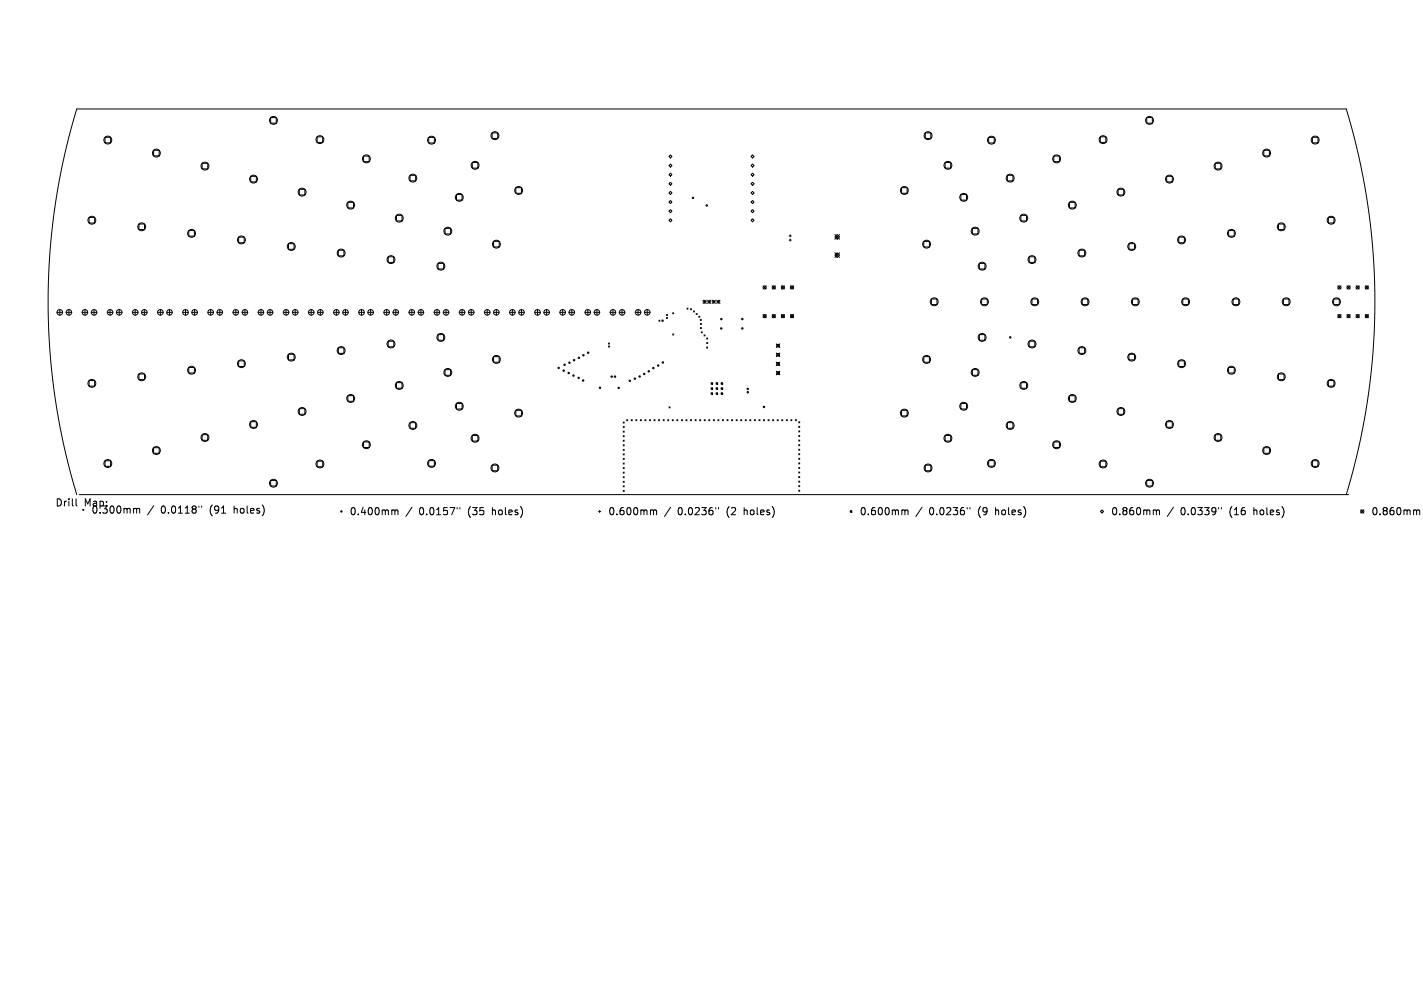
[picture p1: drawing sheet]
<svg xmlns="http://www.w3.org/2000/svg" width="297mm" height="210mm" viewBox="0 0 297 210" stroke-linecap="round" stroke-linejoin="round" font-family="sans-serif">
<defs><g id="words">
<g font-size="2.1">
<text x="11.5" y="105.9">Drill</text>
<text x="17.5" y="105.9">Map:</text>
<text x="19" y="107.4">0.300mm</text>
<text x="33.6" y="107.4">0.0118&quot;</text>
<text x="43.9" y="107.4">(91</text>
<text x="49" y="107.4">holes)</text>
<text x="72.9" y="107.7">0.400mm</text>
<text x="87.5" y="107.7">0.0157&quot;</text>
<text x="97.8" y="107.7">(35</text>
<text x="102.9" y="107.7">holes)</text>
<text x="126.9" y="107.7">0.600mm</text>
<text x="141.5" y="107.7">0.0236&quot;</text>
<text x="151.7" y="107.7">(2</text>
<text x="155.5" y="107.7">holes)</text>
<text x="179.4" y="107.7">0.600mm</text>
<text x="193.9" y="107.7">0.0236&quot;</text>
<text x="204.2" y="107.7">(9</text>
<text x="207.9" y="107.7">holes)</text>
<text x="231.8" y="107.7">0.860mm</text>
<text x="246.4" y="107.7">0.0339&quot;</text>
<text x="256.7" y="107.7">(16</text>
<text x="261.8" y="107.7">holes)</text>
<text x="286.2" y="107.7">0.860mm</text>
</g>
</g></defs>
<g fill="none" stroke="#000" stroke-width=".21">
<path d="M21.9 28.7h1.2v1.1h-1.2zM32.1 31.4h1.1v1.1h-1.1zM42.2 34.1h1.2v1.2h-1.2zM52.3 36.8h1.2v1.2h-1.2zM56.5 24.5h1.2v1.2h-1.2zM62.5 39.5h1.1v1.2h-1.1zM66.2 28.6h1.2v1.1h-1.2zM75.9 32.6h1.2v1.1h-1.2zM85.6 36.6h1.1v1.2h-1.1zM89.5 28.7h1.2v1.1h-1.2zM98.6 33.9h1.1v1.2h-1.1zM102.7 27.7h1.2v1.2h-1.2z"/>
<path d="M107.7 39.2h1.1v1.1h-1.1zM139.6 32.7l.3-.4 .4 .4-.4 .3zM139.6 34.6l.3-.4 .4 .4-.4 .3zM139.6 36.5l.3-.4 .4 .4-.4 .3zM139.6 38.4l.3-.4 .4 .4-.4 .3zM156.7 32.7l.4-.4 .3 .4-.3 .3zM156.7 34.6l.4-.4 .3 .4-.3 .3zM156.7 36.5l.4-.4 .3 .4-.3 .3zM156.7 38.4l.4-.4 .3 .4-.3 .3zM188.2 39.2h1.1v1.1h-1.1zM193.1 27.7h1.2v1.2h-1.2zM197.3 33.9h1.1v1.2h-1.1z"/>
<path d="M206.3 28.7h1.2v1.1h-1.2zM210.3 36.6h1.1v1.2h-1.1zM219.9 32.6h1.2v1.1h-1.2zM229.6 28.6h1.2v1.1h-1.2zM233.4 39.5h1.1v1.2h-1.1zM239.3 24.5h1.2v1.2h-1.2zM243.5 36.8h1.2v1.2h-1.2zM253.6 34.1h1.2v1.2h-1.2zM263.8 31.4h1.1v1.1h-1.1zM273.9 28.7h1.2v1.1h-1.2zM18.6 45.4h1.2v1.2h-1.2zM29 46.8h1.2v1.1h-1.2z"/>
<path d="M39.4 48.1h1.2v1.2h-1.2zM49.8 49.5h1.2v1.2h-1.2zM60.2 50.9h1.2v1.1h-1.2zM70.6 52.2h1.2v1.2h-1.2zM72.6 42.2h1.2v1.2h-1.2zM81 53.6h1.2v1.2h-1.2zM82.7 45h1.2v1.1h-1.2zM91.4 55h1.2v1.1h-1.2zM92.9 47.7h1.1v1.1h-1.1zM95.3 40.6h1.1v1.2h-1.1zM103 50.4h1.2v1.2h-1.2zM139.6 40.3l.3-.3 .4 .3-.4 .3z"/>
<path d="M139.6 42.2l.3-.3 .4 .3-.4 .3zM139.6 44.1l.3-.3 .4 .3-.4 .3zM139.6 46l.3-.3 .4 .3-.4 .3zM156.7 40.3l.4-.3 .3 .3-.3 .3zM156.7 42.2l.4-.3 .3 .3-.3 .3zM156.7 44.1l.4-.3 .3 .3-.3 .3zM156.7 46l.4-.3 .3 .3-.3 .3zM159.3 59.7l.6 .6M159.9 59.7l-.6 .6M161.2 59.7l.6 .6M161.8 59.7l-.6 .6M163.1 59.7l.6 .6"/>
<path d="M163.7 59.7l-.6 .6M164.7 49.2h.5M164.7 50.1h.5M164.9 49v.5M164.9 49.9v.4M165 59.7l.6 .6M165.6 59.7l-.6 .6M174.3 49l.9 .9M174.3 52.8l.9 .9M174.7 49l.5 .4-.5 .5-.4-.5zM174.7 52.8l.5 .5-.5 .4-.4-.4zM175.2 49l-.9 .9"/>
<path d="M175.2 52.8l-.9 .9M192.8 50.4h1.2v1.2h-1.2zM200.6 40.6h1.1v1.2h-1.1zM203 47.7h1.1v1.1h-1.1zM204.4 55h1.2v1.1h-1.2zM213.1 45h1.2v1.1h-1.2zM214.8 53.6h1.2v1.2h-1.2zM223.2 42.2h1.2v1.2h-1.2zM225.2 52.2h1.2v1.2h-1.2zM235.6 50.9h1.2v1.1h-1.2zM246 49.5h1.2v1.2h-1.2zM256.4 48.1h1.2v1.2h-1.2z"/>
<path d="M266.8 46.8h1.2v1.1h-1.2zM277.2 45.4h1.2v1.2h-1.2zM279.2 59.7l.7 .6M279.9 59.7l-.7 .6M281.1 59.7l.7 .6M281.8 59.7l-.7 .6M283 59.7l.7 .6M283.7 59.7l-.7 .6M284.9 59.7l.7 .6M285.6 59.7l-.7 .6M11.9 65.2h1.2M12.5 64.6v1.2"/>
<path d="M13.8 65.2h1.2M14.4 64.6v1.2M17.1 65.2h1.2M17.7 64.6v1.2M18.6 79.4h1.2v1.2h-1.2zM19.1 65.2h1.1M19.6 64.6v1.2M22.4 65.2h1.2M23 64.6v1.2M24.3 65.2h1.2M24.9 64.6v1.2M27.6 65.2h1.2"/>
<path d="M28.2 64.6v1.2M29 78.1h1.2v1.1h-1.2zM29.5 65.2h1.2M30.1 64.6v1.2M32.9 65.2h1.2M33.5 64.6v1.2M34.8 65.2h1.2M35.4 64.6v1.2M38.1 65.2h1.2M38.7 64.6v1.2M39.4 76.7h1.2v1.2h-1.2zM40 65.2h1.2"/>
<path d="M40.6 64.6v1.2M43.4 65.2h1.1M44 64.6v1.2M45.3 65.2h1.2M45.9 64.6v1.2M48.6 65.2h1.2M49.2 64.6v1.2M49.8 75.3h1.2v1.2h-1.2zM50.5 65.2h1.2M51.1 64.6v1.2M53.9 65.2h1.1M54.5 64.6v1.2"/>
<path d="M55.8 65.2h1.1M56.4 64.6v1.2M59.1 65.2h1.2M59.7 64.6v1.2M60.2 74h1.2v1.1h-1.2zM61 65.2h1.2M61.6 64.6v1.2M64.4 65.2h1.1M65 64.6v1.2M66.3 65.2h1.1M66.9 64.6v1.2M69.6 65.2h1.2"/>
<path d="M70.2 64.6v1.2M70.6 72.6h1.2v1.2h-1.2zM71.5 65.2h1.2M72.1 64.6v1.2M74.9 65.2h1.1M75.5 64.6v1.2M76.8 65.2h1.1M77.4 64.6v1.2M80.1 65.2h1.2M80.7 64.6v1.2M81 71.2h1.2v1.2h-1.2zM82 65.2h1.2"/>
<path d="M82.6 64.6v1.2M82.7 79.9h1.2v1.1h-1.2zM85.4 65.2h1.1M85.9 64.6v1.2M87.3 65.2h1.1M87.9 64.6v1.2M90.6 65.2h1.2M91.2 64.6v1.2M91.4 69.9h1.2v1.1h-1.2zM92.5 65.2h1.2M92.9 77.2h1.1v1.1h-1.1zM93.1 64.6v1.2"/>
<path d="M95.9 65.2h1.1M96.4 64.6v1.2M97.8 65.2h1.1M98.3 64.6v1.2M101.1 65.2h1.2M101.7 64.6v1.2M103 65.2h1.2M103 74.4h1.2v1.2h-1.2zM103.6 64.6v1.2M106.4 65.2h1.1M106.9 64.6v1.2M108.3 65.2h1.1"/>
<path d="M108.8 64.6v1.2M111.6 65.2h1.2M112.2 64.6v1.2M113.5 65.2h1.2M114.1 64.6v1.2M116.9 65.2h1.1M117.4 64.6v1.2M118.8 65.2h1.1M119.3 64.6v1.2M122.1 65.2h1.2M122.7 64.6v1.2M124 65.2h1.2"/>
<path d="M124.6 64.6v1.2M127 71.6l.2 .2M127 72.2l.2 .2M127.2 71.6l-.2 .2M127.2 72.2l-.2 .2M127.3 65.2h1.2M127.9 64.6v1.2M129.3 65.2h1.1M129.8 64.6v1.2M132.6 65.2h1.2M133.2 64.6v1.2M134.5 65.2h1.2"/>
<path d="M135.1 64.6v1.2M137.5 66.8l.2 .3M137.7 66.8l-.2 .3M139.1 65.6l.2 .3M139.1 66.2l.2 .3M139.3 65.6l-.2 .3M139.3 66.2l-.2 .3M140.4 69.7l.2 .2M140.4 65.3l.2 .2M140.6 65.3l-.2 .2M140.6 69.7l-.2 .2M143.4 64.3l.2 .2"/>
<path d="M143.6 64.3l-.2 .2M144.1 64.5l.2 .2M144.3 64.5l-.2 .2M144.7 64.9l.2 .2M144.9 64.9l-.2 .2M145.3 65.5l.2 .2M145.5 65.5l-.2 .2M145.8 66l.3 .2M146.1 66l-.3 .2M146.1 66.7l.3 .2M146.2 67.5l.2 .2M146.2 68.4l.2 .2"/>
<path d="M146.4 69.3l.2 .2M146.4 66.7l-.3 .2M146.4 67.5l-.2 .2M146.4 68.4l-.2 .2M146.6 69.3l-.2 .2M146.7 62.7l.7 .6M146.7 63h.7M146.9 69.9l.3 .2M147.1 62.7v.6M147.2 69.9l-.3 .2M147.4 62.7l-.7 .6M147.5 72.4l.2 .3"/>
<path d="M147.5 70.5l.2 .3M147.5 71.5l.2 .2M147.7 63h.7M147.7 62.7l.7 .6M147.7 72.4l-.2 .3M147.7 70.5l-.2 .3M147.7 71.5l-.2 .2M148 62.7v.6M148.4 62.7l-.7 .6M148.4 79.9h.3v.3h-.3zM148.6 63h.7M148.6 62.7l.7 .6"/>
<path d="M149 62.7v.6M149.3 62.7l-.7 .6M149.5 79.9h.3v.3h-.3zM149.6 63h.7M149.6 62.7l.7 .6M149.9 62.7v.6M150.3 62.7l-.7 .6M150.5 79.9h.3v.3h-.3zM159.3 65.7l.6 .6M159.9 65.7l-.6 .6M161.2 65.7l.6 .6M161.8 65.7l-.6 .6"/>
<path d="M162 71.8l.8 .7M162 73.7l.8 .7M162 75.6l.8 .7M162 77.5l.8 .7M162.1 71.9h.6v.5h-.6zM162.1 73.8h.6v.5h-.6zM162.1 75.7h.6v.5h-.6zM162.1 77.6h.6v.5h-.6zM162.8 71.8l-.8 .7M162.8 73.7l-.8 .7M162.8 75.6l-.8 .7M162.8 77.5l-.8 .7"/>
<path d="M163.1 65.7l.6 .6M163.7 65.7l-.6 .6M165 65.7l.6 .6M165.6 65.7l-.6 .6M192.8 74.4h1.2v1.2h-1.2zM194.4 62.4h1.2v1.2h-1.2zM203 77.2h1.1v1.1h-1.1zM204.4 69.9h1.2v1.1h-1.2zM204.9 62.4h1.2v1.2h-1.2zM213.1 79.9h1.2v1.1h-1.2zM214.8 71.2h1.2v1.2h-1.2zM215.4 62.4h1.2v1.2h-1.2z"/>
<path d="M225.2 72.6h1.2v1.2h-1.2zM225.9 62.4h1.2v1.2h-1.2zM235.6 74h1.2v1.1h-1.2zM236.4 62.4h1.1v1.2h-1.1zM246 75.3h1.2v1.2h-1.2zM246.9 62.4h1.1v1.2h-1.1zM256.4 76.7h1.2v1.2h-1.2zM257.4 62.4h1.1v1.2h-1.1zM266.8 78.1h1.2v1.1h-1.2zM267.9 62.4h1.1v1.2h-1.1zM277.2 79.4h1.2v1.2h-1.2zM278.4 62.4h1.1v1.2h-1.1z"/>
<path d="M279.2 65.7l.7 .6M279.9 65.7l-.7 .6M281.1 65.7l.7 .6M281.8 65.7l-.7 .6M283 65.7l.7 .6M283.7 65.7l-.7 .6M284.9 65.7l.7 .6M285.6 65.7l-.7 .6M21.9 96.2h1.2v1.1h-1.2zM32.1 93.5h1.1v1.1h-1.1zM42.2 90.7h1.2v1.2h-1.2zM52.3 88h1.2v1.2h-1.2z"/>
<path d="M62.5 85.3h1.1v1.2h-1.1zM66.2 96.3h1.2v1.1h-1.2zM72.6 82.6h1.2v1.2h-1.2zM75.9 92.3h1.2v1.1h-1.2zM85.6 88.2h1.1v1.2h-1.1zM89.5 96.2h1.2v1.1h-1.2zM95.3 84.2h1.1v1.2h-1.1zM98.6 90.9h1.1v1.2h-1.1zM102.7 97.1h1.2v1.2h-1.2zM107.7 85.7h1.1v1.1h-1.1zM130.1 88.1l.2 .2M130.1 89l.2 .3"/>
<path d="M130.1 90l.2 .2M130.1 90.9l.2 .3M130.1 91.9l.2 .2M130.1 92.8l.2 .3M130.1 93.8l.2 .2M130.1 94.8l.2 .2M130.1 95.7l.2 .2M130.1 96.7l.2 .2M130.1 97.6l.2 .2M130.1 98.6l.2 .2M130.1 99.5l.2 .2M130.3 88.1l-.2 .2"/>
<path d="M130.3 89l-.2 .3M130.3 90l-.2 .2M130.3 90.9l-.2 .3M130.3 91.9l-.2 .2M130.3 92.8l-.2 .3M130.3 93.8l-.2 .2M130.3 94.8l-.2 .2M130.3 95.7l-.2 .2M130.3 96.7l-.2 .2M130.3 97.6l-.2 .2M130.3 98.6l-.2 .2M130.3 99.5l-.2 .2"/>
<path d="M130.8 87.6l.2 .2M131 87.6l-.2 .2M131.7 87.6l.3 .2M132 87.6l-.3 .2M132.7 87.6l.2 .2M132.9 87.6l-.2 .2M133.6 87.6l.3 .2M133.9 87.6l-.3 .2M134.6 87.6l.2 .2M134.8 87.6l-.2 .2M135.5 87.6l.3 .2M135.8 87.6l-.3 .2"/>
<path d="M136.5 87.6l.2 .2M136.7 87.6l-.2 .2M137.5 87.6l.2 .2M137.7 87.6l-.2 .2M138.4 87.6l.2 .2M138.6 87.6l-.2 .2M139.4 87.6l.2 .2M139.6 87.6l-.2 .2M139.6 84.9l.3 .3M139.9 84.9l-.3 .3M140.3 87.6l.2 .2M140.5 87.6l-.2 .2"/>
<path d="M141.3 87.6l.2 .2M141.5 87.6l-.2 .2M142.2 87.6l.2 .2M142.4 87.6l-.2 .2M143.2 87.6l.2 .2M143.4 87.6l-.2 .2M144.1 87.6l.2 .2M144.3 87.6l-.2 .2M145.1 87.6l.2 .2M145.3 87.6l-.2 .2M146 87.6l.2 .2M146.2 87.6l-.2 .2"/>
<path d="M147 87.6l.2 .2M147.2 87.6l-.2 .2M147.9 87.6l.2 .2M148.1 87.6l-.2 .2M148.4 80.9h.3v.4h-.3zM148.4 82h.3v.3h-.3zM148.9 87.6l.2 .2M149.1 87.6l-.2 .2M149.5 80.9h.3v.4h-.3zM149.5 82h.3v.3h-.3zM149.8 87.6l.3 .2M150.1 87.6l-.3 .2"/>
<path d="M150.5 80.9h.3v.4h-.3zM150.5 82h.3v.3h-.3zM150.8 87.6l.2 .2M151 87.6l-.2 .2M151.7 87.6l.3 .2M152 87.6l-.3 .2M152.7 87.6l.2 .2M152.9 87.6l-.2 .2M153.6 87.6l.3 .2M153.9 87.6l-.3 .2M154.6 87.6l.2 .2M154.8 87.6l-.2 .2"/>
<path d="M155.5 87.6l.3 .2M155.8 87.6l-.3 .2M156.5 87.6l.2 .2M156.7 87.6l-.2 .2M157.4 87.6l.3 .2M157.7 87.6l-.3 .2M158.4 87.6l.2 .2M158.6 87.6l-.2 .2M159.3 87.6l.3 .2M159.6 87.6l-.3 .2M160.3 87.6l.2 .2M160.5 87.6l-.2 .2"/>
<path d="M161.3 87.6l.2 .2M161.5 87.6l-.2 .2M162.2 87.6l.2 .2M162.4 87.6l-.2 .2M163.2 87.6l.2 .2M163.4 87.6l-.2 .2M164.1 87.6l.2 .2M164.3 87.6l-.2 .2M165.1 87.6l.2 .2M165.3 87.6l-.2 .2M166 87.6l.2 .2M166.2 87.6l-.2 .2"/>
<path d="M166.7 93.8l.2 .2M166.7 88.1l.2 .2M166.7 89l.2 .2M166.7 90l.2 .2M166.7 90.9l.2 .2M166.7 91.9l.2 .2M166.7 92.8l.2 .2M166.7 94.7l.2 .2M166.7 95.7l.2 .2M166.7 96.6l.2 .2M166.7 97.6l.2 .2M166.7 98.5l.2 .2"/>
<path d="M166.7 99.5l.2 .2M166.9 88.1l-.2 .2M166.9 89l-.2 .2M166.9 90l-.2 .2M166.9 90.9l-.2 .2M166.9 91.9l-.2 .2M166.9 92.8l-.2 .2M166.9 93.8l-.2 .2M166.9 94.7l-.2 .2M166.9 95.7l-.2 .2M166.9 96.6l-.2 .2M166.9 97.6l-.2 .2"/>
<path d="M166.9 98.5l-.2 .2M166.9 99.5l-.2 .2M188.2 85.7h1.1v1.1h-1.1zM193.1 97.1h1.2v1.2h-1.2zM197.3 90.9h1.1v1.2h-1.1zM200.6 84.2h1.1v1.2h-1.1zM206.3 96.2h1.2v1.1h-1.2zM210.3 88.2h1.1v1.2h-1.1zM219.9 92.3h1.2v1.1h-1.2zM223.2 82.6h1.2v1.2h-1.2zM229.6 96.3h1.2v1.1h-1.2zM233.4 85.3h1.1v1.2h-1.1z"/>
<path d="M243.5 88h1.2v1.2h-1.2zM253.6 90.7h1.2v1.2h-1.2zM263.8 93.5h1.1v1.1h-1.1zM273.9 96.2h1.2v1.1h-1.2zM15.9 104.1v1.3l.2 .2M16 103.3a138.5 138.5 0 0 1 0-80.6h265a138.5 138.5 0 0 1 0 80.6M16.5 103.3h265M28.1 106.1l.4 .2M28.5 106.3l.2-.2 .4 .1 .1 .9M28.5 106.3v.8M32.1 105.6l-1.3 1.9M41.5 105.6v.3"/>
<path d="M42.1 105.6v.3M56.5 100.3h1.2v1.2h-1.2zM82 106.5l.4 .2M82.4 106.7l.2-.2h.4l.1 1M82.4 106.7v.8M86 105.9l-1.3 1.9M95.4 106v.2M96 106v.2M124.9 106.8h.5M125.2 106.5v.5M130.1 100.5l.2 .2M130.1 101.4l.2 .2"/>
<path d="M130.1 102.4l.2 .2M130.3 100.5l-.2 .2M130.3 101.4l-.2 .2M130.3 102.4l-.2 .2M136 106.5l.4 .2M136.4 106.7l.2-.2h.4v1M136.4 106.7v.8M140 105.9l-1.3 1.9M149.4 106v.2M150 106v.2M166.7 100.4l.2 .3M166.7 101.4l.2 .2"/>
<path d="M166.7 102.3l.2 .3M166.9 100.4l-.2 .3M166.9 101.4l-.2 .2M166.9 102.3l-.2 .3M177.5 106.6h.3v.3h-.3zM188.4 106.5l.5 .2M188.9 106.7l.2-.2h.3l.1 1M188.9 106.7v.8M192.4 105.9l-1.2 1.9M201.9 106v.2M202.4 106v.2M229.7 106.8l.3-.4 .3 .4-.3 .3z"/>
<path d="M239.3 100.3h1.2v1.2h-1.2zM240.9 106.5l.5 .2M241.4 106.7l.2-.2h.3l.1 1M241.4 106.7v.8M244.9 105.9l-1.3 1.9M254.3 106v.2M254.9 106v.2M284 106.4l.7 .7M284.7 106.4l-.7 .7M295.2 106.5l.5 .2M295.7 106.7l.2-.2h.3l.1 1M295.7 106.7v.8"/>
<circle cx="22.5" cy="29.2" r=".82"/>
<circle cx="32.6" cy="32" r=".82"/>
<circle cx="42.8" cy="34.7" r=".82"/>
<circle cx="52.9" cy="37.4" r=".82"/>
<circle cx="57.1" cy="25.1" r=".82"/>
<circle cx="66.8" cy="29.1" r=".82"/>
<circle cx="76.5" cy="33.2" r=".82"/>
<circle cx="86.2" cy="37.2" r=".82"/>
<circle cx="90.1" cy="29.3" r=".82"/>
<circle cx="99.2" cy="34.5" r=".82"/>
<circle cx="103.3" cy="28.3" r=".82"/>
<circle cx="108.2" cy="39.8" r=".82"/>
<circle cx="188.8" cy="39.8" r=".82"/>
<circle cx="193.7" cy="28.3" r=".82"/>
<circle cx="197.8" cy="34.5" r=".82"/>
<circle cx="206.9" cy="29.3" r=".82"/>
<circle cx="210.8" cy="37.2" r=".82"/>
<circle cx="220.5" cy="33.2" r=".82"/>
<circle cx="230.2" cy="29.1" r=".82"/>
<circle cx="239.9" cy="25.1" r=".82"/>
<circle cx="244.1" cy="37.4" r=".82"/>
<circle cx="254.2" cy="34.7" r=".82"/>
<circle cx="264.4" cy="32" r=".82"/>
<circle cx="274.5" cy="29.2" r=".82"/>
<circle cx="19.2" cy="46" r=".82"/>
<circle cx="29.6" cy="47.3" r=".82"/>
<circle cx="40" cy="48.7" r=".82"/>
<circle cx="50.4" cy="50.1" r=".82"/>
<circle cx="60.8" cy="51.5" r=".82"/>
<circle cx="63.1" cy="40.1" r=".82"/>
<circle cx="71.2" cy="52.8" r=".82"/>
<circle cx="73.2" cy="42.8" r=".82"/>
<circle cx="81.6" cy="54.2" r=".82"/>
<circle cx="83.3" cy="45.5" r=".82"/>
<circle cx="92" cy="55.6" r=".82"/>
<circle cx="93.5" cy="48.3" r=".82"/>
<circle cx="95.9" cy="41.2" r=".82"/>
<circle cx="103.6" cy="51" r=".82"/>
<circle cx="144.6" cy="41.3" r=".15"/>
<circle cx="147.5" cy="42.9" r=".15"/>
<circle cx="193.4" cy="51" r=".82"/>
<circle cx="201.1" cy="41.2" r=".82"/>
<circle cx="203.5" cy="48.3" r=".82"/>
<circle cx="205" cy="55.6" r=".82"/>
<circle cx="213.7" cy="45.5" r=".82"/>
<circle cx="215.4" cy="54.2" r=".82"/>
<circle cx="223.8" cy="42.8" r=".82"/>
<circle cx="225.8" cy="52.8" r=".82"/>
<circle cx="233.9" cy="40.1" r=".82"/>
<circle cx="236.2" cy="51.5" r=".82"/>
<circle cx="246.6" cy="50.1" r=".82"/>
<circle cx="257" cy="48.7" r=".83"/>
<circle cx="267.4" cy="47.3" r=".82"/>
<circle cx="277.8" cy="46" r=".82"/>
<circle cx="12.5" cy="65.2" r=".58"/>
<circle cx="14.4" cy="65.2" r=".58"/>
<circle cx="17.7" cy="65.2" r=".58"/>
<circle cx="19.6" cy="65.2" r=".58"/>
<circle cx="23" cy="65.2" r=".58"/>
<circle cx="24.9" cy="65.2" r=".58"/>
<circle cx="28.2" cy="65.2" r=".58"/>
<circle cx="29.6" cy="78.7" r=".82"/>
<circle cx="30.1" cy="65.2" r=".58"/>
<circle cx="33.5" cy="65.2" r=".58"/>
<circle cx="35.4" cy="65.2" r=".58"/>
<circle cx="38.7" cy="65.2" r=".58"/>
<circle cx="40" cy="77.3" r=".82"/>
<circle cx="40.6" cy="65.2" r=".58"/>
<circle cx="44" cy="65.2" r=".58"/>
<circle cx="45.9" cy="65.2" r=".58"/>
<circle cx="49.2" cy="65.2" r=".58"/>
<circle cx="50.4" cy="75.9" r=".82"/>
<circle cx="51.1" cy="65.2" r=".58"/>
<circle cx="54.5" cy="65.2" r=".58"/>
<circle cx="56.4" cy="65.2" r=".58"/>
<circle cx="59.7" cy="65.2" r=".58"/>
<circle cx="60.8" cy="74.5" r=".82"/>
<circle cx="61.6" cy="65.2" r=".58"/>
<circle cx="65" cy="65.2" r=".58"/>
<circle cx="66.9" cy="65.2" r=".58"/>
<circle cx="70.2" cy="65.2" r=".58"/>
<circle cx="71.2" cy="73.2" r=".82"/>
<circle cx="72.1" cy="65.2" r=".58"/>
<circle cx="75.5" cy="65.2" r=".58"/>
<circle cx="77.4" cy="65.2" r=".58"/>
<circle cx="80.7" cy="65.2" r=".58"/>
<circle cx="81.6" cy="71.8" r=".82"/>
<circle cx="82.6" cy="65.2" r=".58"/>
<circle cx="85.9" cy="65.2" r=".58"/>
<circle cx="87.9" cy="65.2" r=".58"/>
<circle cx="91.2" cy="65.2" r=".58"/>
<circle cx="92" cy="70.4" r=".82"/>
<circle cx="93.1" cy="65.2" r=".58"/>
<circle cx="93.5" cy="77.7" r=".82"/>
<circle cx="96.4" cy="65.2" r=".58"/>
<circle cx="98.3" cy="65.2" r=".58"/>
<circle cx="101.7" cy="65.2" r=".58"/>
<circle cx="103.6" cy="65.2" r=".58"/>
<circle cx="103.6" cy="75" r=".82"/>
<circle cx="106.9" cy="65.2" r=".58"/>
<circle cx="108.8" cy="65.2" r=".58"/>
<circle cx="112.2" cy="65.2" r=".58"/>
<circle cx="114.1" cy="65.2" r=".58"/>
<circle cx="116.6" cy="76.8" r=".15"/>
<circle cx="117.4" cy="65.2" r=".58"/>
<circle cx="117.7" cy="77.4" r=".15"/>
<circle cx="117.8" cy="76.2" r=".15"/>
<circle cx="118.7" cy="77.9" r=".15"/>
<circle cx="118.9" cy="75.7" r=".15"/>
<circle cx="119.3" cy="65.2" r=".58"/>
<circle cx="119.7" cy="78.4" r=".15"/>
<circle cx="119.8" cy="75.2" r=".15"/>
<circle cx="120.8" cy="78.9" r=".15"/>
<circle cx="120.8" cy="74.7" r=".15"/>
<circle cx="121.7" cy="79.4" r=".15"/>
<circle cx="121.8" cy="74.2" r=".15"/>
<circle cx="122.7" cy="65.2" r=".58"/>
<circle cx="122.8" cy="73.6" r=".15"/>
<circle cx="124.6" cy="65.2" r=".58"/>
<circle cx="127.7" cy="78.6" r=".15"/>
<circle cx="127.9" cy="65.2" r=".58"/>
<circle cx="128.4" cy="78.6" r=".15"/>
<circle cx="129.8" cy="65.2" r=".58"/>
<circle cx="131.5" cy="79.5" r=".15"/>
<circle cx="132.5" cy="79" r=".15"/>
<circle cx="133.2" cy="65.2" r=".58"/>
<circle cx="133.5" cy="78.6" r=".15"/>
<circle cx="134.5" cy="78.1" r=".15"/>
<circle cx="135.1" cy="65.2" r=".58"/>
<circle cx="135.4" cy="77.5" r=".15"/>
<circle cx="136.4" cy="76.8" r=".15"/>
<circle cx="137.4" cy="76.3" r=".15"/>
<circle cx="138.3" cy="66.9" r=".15"/>
<circle cx="138.4" cy="75.7" r=".15"/>
<circle cx="150.5" cy="68.6" r=".15"/>
<circle cx="150.6" cy="66.6" r=".15"/>
<circle cx="154.9" cy="68.6" r=".15"/>
<circle cx="154.9" cy="66.6" r=".15"/>
<circle cx="159.6" cy="66" r=".32"/>
<circle cx="159.6" cy="60" r=".32"/>
<circle cx="161.5" cy="66" r=".32"/>
<circle cx="161.5" cy="60" r=".32"/>
<circle cx="163.4" cy="66" r=".32"/>
<circle cx="163.4" cy="60" r=".32"/>
<circle cx="165.3" cy="60" r=".32"/>
<circle cx="165.3" cy="66" r=".32"/>
<circle cx="193.4" cy="75" r=".82"/>
<circle cx="195" cy="63" r=".82"/>
<circle cx="203.5" cy="77.7" r=".82"/>
<circle cx="205" cy="70.4" r=".82"/>
<circle cx="205.5" cy="63" r=".82"/>
<circle cx="210.9" cy="70.4" r=".15"/>
<circle cx="215.4" cy="71.8" r=".82"/>
<circle cx="216" cy="63" r=".82"/>
<circle cx="225.8" cy="73.2" r=".82"/>
<circle cx="226.5" cy="63" r=".82"/>
<circle cx="236.2" cy="74.5" r=".82"/>
<circle cx="237" cy="63" r=".82"/>
<circle cx="246.6" cy="75.9" r=".82"/>
<circle cx="247.5" cy="63" r=".82"/>
<circle cx="257" cy="77.3" r=".83"/>
<circle cx="258" cy="63" r=".82"/>
<circle cx="267.4" cy="78.7" r=".82"/>
<circle cx="268.4" cy="63" r=".82"/>
<circle cx="278.9" cy="63" r=".82"/>
<circle cx="279.6" cy="66" r=".32"/>
<circle cx="279.6" cy="60" r=".32"/>
<circle cx="281.5" cy="66" r=".32"/>
<circle cx="281.5" cy="60" r=".32"/>
<circle cx="283.4" cy="66" r=".32"/>
<circle cx="283.4" cy="60" r=".32"/>
<circle cx="285.3" cy="60" r=".32"/>
<circle cx="285.3" cy="66" r=".32"/>
<circle cx="19.2" cy="80" r=".82"/>
<circle cx="22.5" cy="96.8" r=".82"/>
<circle cx="32.6" cy="94" r=".82"/>
<circle cx="42.8" cy="91.3" r=".82"/>
<circle cx="52.9" cy="88.6" r=".82"/>
<circle cx="63.1" cy="85.9" r=".82"/>
<circle cx="66.8" cy="96.9" r=".82"/>
<circle cx="73.2" cy="83.2" r=".82"/>
<circle cx="76.5" cy="92.8" r=".82"/>
<circle cx="83.3" cy="80.5" r=".82"/>
<circle cx="86.2" cy="88.8" r=".82"/>
<circle cx="90.1" cy="96.7" r=".82"/>
<circle cx="95.9" cy="84.8" r=".82"/>
<circle cx="99.2" cy="91.5" r=".82"/>
<circle cx="103.3" cy="97.7" r=".82"/>
<circle cx="108.2" cy="86.2" r=".82"/>
<circle cx="125.2" cy="80.9" r=".15"/>
<circle cx="129.1" cy="81" r=".15"/>
<circle cx="156.1" cy="81.9" r=".15"/>
<circle cx="156.1" cy="81.2" r=".15"/>
<circle cx="159.4" cy="85" r=".15"/>
<circle cx="188.8" cy="86.2" r=".82"/>
<circle cx="193.7" cy="97.7" r=".82"/>
<circle cx="197.8" cy="91.5" r=".82"/>
<circle cx="201.1" cy="84.8" r=".82"/>
<circle cx="206.9" cy="96.7" r=".82"/>
<circle cx="210.8" cy="88.8" r=".82"/>
<circle cx="213.7" cy="80.5" r=".82"/>
<circle cx="220.5" cy="92.8" r=".82"/>
<circle cx="223.8" cy="83.2" r=".82"/>
<circle cx="230.2" cy="96.9" r=".82"/>
<circle cx="233.9" cy="85.9" r=".82"/>
<circle cx="244.1" cy="88.6" r=".82"/>
<circle cx="254.2" cy="91.3" r=".82"/>
<circle cx="264.4" cy="94" r=".82"/>
<circle cx="274.5" cy="96.8" r=".82"/>
<circle cx="277.8" cy="80" r=".82"/>
<circle cx="57.1" cy="100.9" r=".82"/>
<circle cx="71.2" cy="106.8" r=".15"/>
<circle cx="239.9" cy="100.9" r=".82"/>
<circle cx="284.3" cy="106.8" r=".32"/>
</g>
<use href="#words"/>
</svg>
